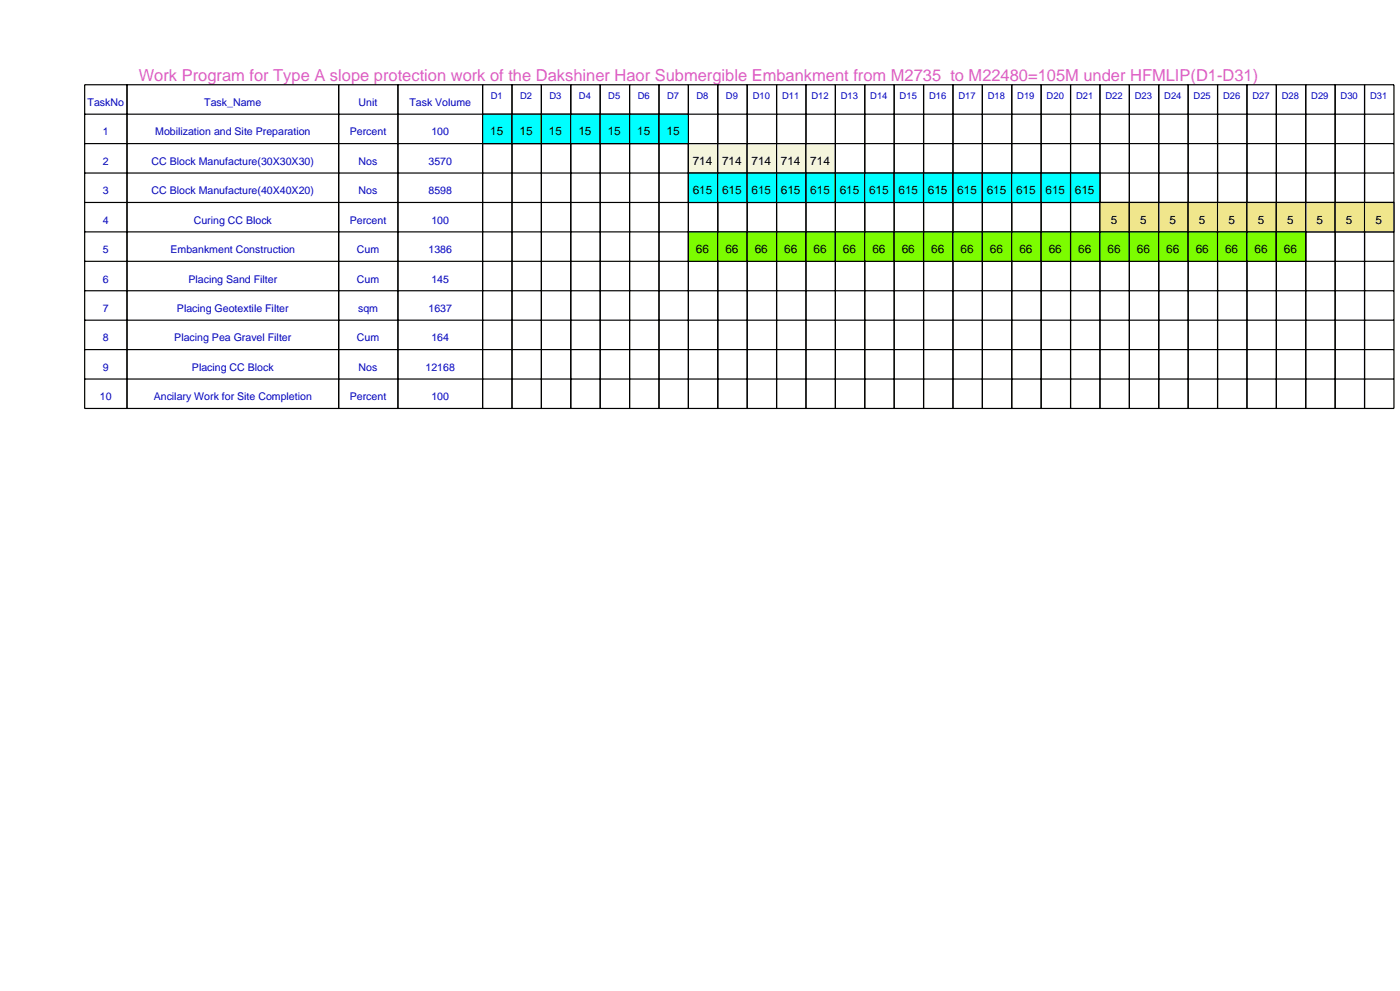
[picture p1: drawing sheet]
<svg xmlns="http://www.w3.org/2000/svg" width="420mm" height="297mm" viewBox="0 0 420 297" stroke-linecap="round" stroke-linejoin="round" font-family="sans-serif">
<defs><g id="words">
<text font-size="4.9" fill="#de5ec4" x="41.6" y="24.1">Work Program for Type A slope protection work of the Dakshiner Haor Submergible Embankment from M2735 to M22480=105M under HFMLIP(D1-D31)</text>
<g font-size="3.5">
<text x="147.1" y="40.6">15</text>
<text x="155.9" y="40.6">15</text>
<text x="164.7" y="40.6">15</text>
<text x="173.5" y="40.6">15</text>
<text x="182.3" y="40.6">15</text>
<text x="191.1" y="40.6">15</text>
<text x="200" y="40.6">15</text>
<text x="207.8" y="49.4">714</text>
<text x="216.6" y="49.4">714</text>
<text x="225.4" y="49.4">714</text>
<text x="234.3" y="49.4">714</text>
<text x="243.1" y="49.4">714</text>
<text x="207.8" y="58.2">615</text>
<text x="216.6" y="58.2">615</text>
<text x="225.4" y="58.2">615</text>
<text x="234.3" y="58.2">615</text>
<text x="243.1" y="58.2">615</text>
<text x="251.9" y="58.2">615</text>
<text x="260.7" y="58.2">615</text>
<text x="269.5" y="58.2">615</text>
<text x="278.4" y="58.2">615</text>
<text x="287.2" y="58.2">615</text>
<text x="296" y="58.2">615</text>
<text x="304.8" y="58.2">615</text>
<text x="313.6" y="58.2">615</text>
<text x="322.5" y="58.2">615</text>
<text x="333.2" y="67">5</text>
<text x="342.1" y="67">5</text>
<text x="350.9" y="67">5</text>
<text x="359.7" y="67">5</text>
<text x="368.5" y="67">5</text>
<text x="377.3" y="67">5</text>
<text x="386.2" y="67">5</text>
<text x="395" y="67">5</text>
<text x="403.8" y="67">5</text>
<text x="412.6" y="67">5</text>
<text x="208.8" y="75.8">66</text>
<text x="217.6" y="75.8">66</text>
<text x="226.4" y="75.8">66</text>
<text x="235.2" y="75.8">66</text>
<text x="244.1" y="75.8">66</text>
<text x="252.9" y="75.8">66</text>
<text x="261.7" y="75.8">66</text>
<text x="270.5" y="75.8">66</text>
<text x="279.3" y="75.8">66</text>
<text x="288.2" y="75.8">66</text>
<text x="297" y="75.8">66</text>
<text x="305.8" y="75.8">66</text>
<text x="314.6" y="75.8">66</text>
<text x="323.4" y="75.8">66</text>
<text x="332.3" y="75.8">66</text>
<text x="341.1" y="75.8">66</text>
<text x="349.9" y="75.8">66</text>
<text x="358.7" y="75.8">66</text>
<text x="367.5" y="75.8">66</text>
<text x="376.4" y="75.8">66</text>
<text x="385.2" y="75.8">66</text>
</g>
<g font-size="3.2" fill="#0000c4">
<text x="26.3" y="31.8">TaskNo</text>
<text x="61.3" y="31.8">Task_Name</text>
<text x="107.6" y="31.8">Unit</text>
<text x="122.8" y="31.8">Task Volume</text>
<text x="30.9" y="40.6">1</text>
<text x="46.6" y="40.6">Mobilization and Site Preparation</text>
<text x="104.9" y="40.6">Percent</text>
<text x="129.4" y="40.6">100</text>
<text x="30.9" y="49.4">2</text>
<text x="45.5" y="49.4">CC Block Manufacture(30X30X30)</text>
<text x="107.6" y="49.4">Nos</text>
<text x="128.5" y="49.4">3570</text>
<text x="30.9" y="58.2">3</text>
<text x="45.5" y="58.2">CC Block Manufacture(40X40X20)</text>
<text x="107.6" y="58.2">Nos</text>
<text x="128.5" y="58.2">8598</text>
<text x="30.9" y="67">4</text>
<text x="58.1" y="67">Curing CC Block</text>
<text x="104.9" y="67">Percent</text>
<text x="129.4" y="67">100</text>
<text x="30.9" y="75.8">5</text>
<text x="51.1" y="75.8">Embankment Construction</text>
<text x="107.1" y="75.8">Cum</text>
<text x="128.5" y="75.8">1386</text>
<text x="30.9" y="84.7">6</text>
<text x="56.5" y="84.7">Placing Sand Filter</text>
<text x="107.1" y="84.7">Cum</text>
<text x="129.4" y="84.7">145</text>
<text x="30.9" y="93.5">7</text>
<text x="53.1" y="93.5">Placing Geotextile Filter</text>
<text x="107.4" y="93.5">sqm</text>
<text x="128.5" y="93.5">1637</text>
<text x="30.9" y="102.3">8</text>
<text x="52.3" y="102.3">Placing Pea Gravel Filter</text>
<text x="107.1" y="102.3">Cum</text>
<text x="129.4" y="102.3">164</text>
<text x="30.9" y="111.1">9</text>
<text x="57.6" y="111.1">Placing CC Block</text>
<text x="107.6" y="111.1">Nos</text>
<text x="127.7" y="111.1">12168</text>
<text x="30" y="119.9">10</text>
<text x="46.1" y="119.9">Ancilary Work for Site Completion</text>
<text x="104.9" y="119.9">Percent</text>
<text x="129.4" y="119.9">100</text>
</g>
<g font-size="2.8" fill="#0000c4">
<text x="147.2" y="29.6">D1</text>
<text x="156" y="29.6">D2</text>
<text x="164.8" y="29.6">D3</text>
<text x="173.7" y="29.6">D4</text>
<text x="182.5" y="29.6">D5</text>
<text x="191.3" y="29.6">D6</text>
<text x="200.1" y="29.6">D7</text>
<text x="208.9" y="29.6">D8</text>
<text x="217.8" y="29.6">D9</text>
<text x="225.8" y="29.6">D10</text>
<text x="234.6" y="29.6">D11</text>
<text x="243.4" y="29.6">D12</text>
<text x="252.3" y="29.6">D13</text>
<text x="261.1" y="29.6">D14</text>
<text x="269.9" y="29.6">D15</text>
<text x="278.7" y="29.6">D16</text>
<text x="287.5" y="29.6">D17</text>
<text x="296.4" y="29.6">D18</text>
<text x="305.2" y="29.6">D19</text>
<text x="314" y="29.6">D20</text>
<text x="322.8" y="29.6">D21</text>
<text x="331.6" y="29.6">D22</text>
<text x="340.5" y="29.6">D23</text>
<text x="349.3" y="29.6">D24</text>
<text x="358.1" y="29.6">D25</text>
<text x="366.9" y="29.6">D26</text>
<text x="375.7" y="29.6">D27</text>
<text x="384.6" y="29.6">D28</text>
<text x="393.4" y="29.6">D29</text>
<text x="402.2" y="29.6">D30</text>
<text x="411" y="29.6">D31</text>
</g>
</g></defs>
<g fill="none" stroke="#000" stroke-width=".35">
<path d="M25.4 25.4h128.2v97h-128.2zM25.4 34.2h128.2M38.1 25.4v97M101.6 25.4v97M119.4 25.4v97M144.8 25.4v97M25.4 43h128.2M25.4 51.9h128.2M25.4 60.7h128.2M25.4 69.5h128.2M25.4 78.3h128.2M25.4 87.1h128.2"/>
<path d="M25.4 96h128.2M25.4 104.8h128.2M25.4 113.6h128.2"/>
</g>
<path d="M144.8 34.2h8.8v8.8h-8.8z" fill-rule="evenodd" fill="#0ff" stroke="#000" stroke-width=".35"/>
<path d="M153.6 25.4h8.8v97h-8.8zM153.6 34.2h8.8M153.6 43h8.8M153.6 51.9h8.8M153.6 60.7h8.8M153.6 69.5h8.8M153.6 78.3h8.8M153.6 87.1h8.8M153.6 96h8.8M153.6 104.8h8.8M153.6 113.6h8.8" fill="none" stroke="#000" stroke-width=".35"/>
<path d="M153.6 34.2h8.8v8.8h-8.8z" fill-rule="evenodd" fill="#0ff" stroke="#000" stroke-width=".35"/>
<path d="M162.4 25.4h8.8v97h-8.8zM162.4 34.2h8.8M162.4 43h8.8M162.4 51.9h8.8M162.4 60.7h8.8M162.4 69.5h8.8M162.4 78.3h8.8M162.4 87.1h8.8M162.4 96h8.8M162.4 104.8h8.8M162.4 113.6h8.8" fill="none" stroke="#000" stroke-width=".35"/>
<path d="M162.4 34.2h8.8v8.8h-8.8z" fill-rule="evenodd" fill="#0ff" stroke="#000" stroke-width=".35"/>
<path d="M171.2 25.4h8.9v97h-8.9zM171.2 34.2h8.9M171.2 43h8.9M171.2 51.9h8.9M171.2 60.7h8.9M171.2 69.5h8.9M171.2 78.3h8.9M171.2 87.1h8.9M171.2 96h8.9M171.2 104.8h8.9M171.2 113.6h8.9" fill="none" stroke="#000" stroke-width=".35"/>
<path d="M171.2 34.2h8.9v8.8h-8.9z" fill-rule="evenodd" fill="#0ff" stroke="#000" stroke-width=".35"/>
<path d="M180.1 25.4h8.8v97h-8.8zM180.1 34.2h8.8M180.1 43h8.8M180.1 51.9h8.8M180.1 60.7h8.8M180.1 69.5h8.8M180.1 78.3h8.8M180.1 87.1h8.8M180.1 96h8.8M180.1 104.8h8.8M180.1 113.6h8.8" fill="none" stroke="#000" stroke-width=".35"/>
<path d="M180.1 34.2h8.8v8.8h-8.8z" fill-rule="evenodd" fill="#0ff" stroke="#000" stroke-width=".35"/>
<path d="M188.9 25.4h8.8v97h-8.8zM188.9 34.2h8.8M188.9 43h8.8M188.9 51.9h8.8M188.9 60.7h8.8M188.9 69.5h8.8M188.9 78.3h8.8M188.9 87.1h8.8M188.9 96h8.8M188.9 104.8h8.8M188.9 113.6h8.8" fill="none" stroke="#000" stroke-width=".35"/>
<path d="M188.9 34.2h8.8v8.8h-8.8z" fill-rule="evenodd" fill="#0ff" stroke="#000" stroke-width=".35"/>
<path d="M197.7 25.4h8.8v97h-8.8zM197.7 34.2h8.8M197.7 43h8.8M197.7 51.9h8.8M197.7 60.7h8.8M197.7 69.5h8.8M197.7 78.3h8.8M197.7 87.1h8.8M197.7 96h8.8M197.7 104.8h8.8M197.7 113.6h8.8" fill="none" stroke="#000" stroke-width=".35"/>
<path d="M197.7 34.2h8.8v8.8h-8.8z" fill-rule="evenodd" fill="#0ff" stroke="#000" stroke-width=".35"/>
<path d="M206.5 25.4h8.8v97h-8.8zM206.5 34.2h8.8M206.5 43h8.8M206.5 51.9h8.8M206.5 60.7h8.8M206.5 69.5h8.8M206.5 78.3h8.8M206.5 87.1h8.8M206.5 96h8.8M206.5 104.8h8.8M206.5 113.6h8.8" fill="none" stroke="#000" stroke-width=".35"/>
<path d="M206.5 43h8.8v8.9h-8.8z" fill-rule="evenodd" fill="#f5f5dc" stroke="#000" stroke-width=".35"/>
<path d="M206.5 51.9h8.8v8.8h-8.8z" fill-rule="evenodd" fill="#0ff" stroke="#000" stroke-width=".35"/>
<path d="M206.5 69.5h8.8v8.8h-8.8z" fill-rule="evenodd" fill="#7cfc00" stroke="#000" stroke-width=".35"/>
<path d="M215.3 25.4h8.9v97h-8.9zM215.3 34.2h8.9M215.3 43h8.9M215.3 51.9h8.9M215.3 60.7h8.9M215.3 69.5h8.9M215.3 78.3h8.9M215.3 87.1h8.9M215.3 96h8.9M215.3 104.8h8.9M215.3 113.6h8.9" fill="none" stroke="#000" stroke-width=".35"/>
<path d="M215.3 43h8.9v8.9h-8.9z" fill-rule="evenodd" fill="#f5f5dc" stroke="#000" stroke-width=".35"/>
<path d="M215.3 51.9h8.9v8.8h-8.9z" fill-rule="evenodd" fill="#0ff" stroke="#000" stroke-width=".35"/>
<path d="M215.3 69.5h8.9v8.8h-8.9z" fill-rule="evenodd" fill="#7cfc00" stroke="#000" stroke-width=".35"/>
<path d="M224.2 25.4h8.8v97h-8.8zM224.2 34.2h8.8M224.2 43h8.8M224.2 51.9h8.8M224.2 60.7h8.8M224.2 69.5h8.8M224.2 78.3h8.8M224.2 87.1h8.8M224.2 96h8.8M224.2 104.8h8.8M224.2 113.6h8.8" fill="none" stroke="#000" stroke-width=".35"/>
<path d="M224.2 43h8.8v8.9h-8.8z" fill-rule="evenodd" fill="#f5f5dc" stroke="#000" stroke-width=".35"/>
<path d="M224.2 51.9h8.8v8.8h-8.8z" fill-rule="evenodd" fill="#0ff" stroke="#000" stroke-width=".35"/>
<path d="M224.2 69.5h8.8v8.8h-8.8z" fill-rule="evenodd" fill="#7cfc00" stroke="#000" stroke-width=".35"/>
<path d="M233 25.4h8.8v97h-8.8zM233 34.2h8.8M233 43h8.8M233 51.9h8.8M233 60.7h8.8M233 69.5h8.8M233 78.3h8.8M233 87.1h8.8M233 96h8.8M233 104.8h8.8M233 113.6h8.8" fill="none" stroke="#000" stroke-width=".35"/>
<path d="M233 43h8.8v8.9h-8.8z" fill-rule="evenodd" fill="#f5f5dc" stroke="#000" stroke-width=".35"/>
<path d="M233 51.9h8.8v8.8h-8.8z" fill-rule="evenodd" fill="#0ff" stroke="#000" stroke-width=".35"/>
<path d="M233 69.5h8.8v8.8h-8.8z" fill-rule="evenodd" fill="#7cfc00" stroke="#000" stroke-width=".35"/>
<path d="M241.8 25.4h8.8v97h-8.8zM241.8 34.2h8.8M241.8 43h8.8M241.8 51.9h8.8M241.8 60.7h8.8M241.8 69.5h8.8M241.8 78.3h8.8M241.8 87.1h8.8M241.8 96h8.8M241.8 104.8h8.8M241.8 113.6h8.8" fill="none" stroke="#000" stroke-width=".35"/>
<path d="M241.8 43h8.8v8.9h-8.8z" fill-rule="evenodd" fill="#f5f5dc" stroke="#000" stroke-width=".35"/>
<path d="M241.8 51.9h8.8v8.8h-8.8z" fill-rule="evenodd" fill="#0ff" stroke="#000" stroke-width=".35"/>
<path d="M241.8 69.5h8.8v8.8h-8.8z" fill-rule="evenodd" fill="#7cfc00" stroke="#000" stroke-width=".35"/>
<path d="M250.6 25.4h8.8v97h-8.8zM250.6 34.2h8.8M250.6 43h8.8M250.6 51.9h8.8M250.6 60.7h8.8M250.6 69.5h8.8M250.6 78.3h8.8M250.6 87.1h8.8M250.6 96h8.8M250.6 104.8h8.8M250.6 113.6h8.8" fill="none" stroke="#000" stroke-width=".35"/>
<path d="M250.6 51.9h8.8v8.8h-8.8z" fill-rule="evenodd" fill="#0ff" stroke="#000" stroke-width=".35"/>
<path d="M250.6 69.5h8.8v8.8h-8.8z" fill-rule="evenodd" fill="#7cfc00" stroke="#000" stroke-width=".35"/>
<path d="M259.4 25.4h8.9v97h-8.9zM259.4 34.2h8.9M259.4 43h8.9M259.4 51.9h8.9M259.4 60.7h8.9M259.4 69.5h8.9M259.4 78.3h8.9M259.4 87.1h8.9M259.4 96h8.9M259.4 104.8h8.9M259.4 113.6h8.9" fill="none" stroke="#000" stroke-width=".35"/>
<path d="M259.4 51.9h8.9v8.8h-8.9z" fill-rule="evenodd" fill="#0ff" stroke="#000" stroke-width=".35"/>
<path d="M259.4 69.5h8.9v8.8h-8.9z" fill-rule="evenodd" fill="#7cfc00" stroke="#000" stroke-width=".35"/>
<path d="M268.3 25.4h8.8v97h-8.8zM268.3 34.2h8.8M268.3 43h8.8M268.3 51.9h8.8M268.3 60.7h8.8M268.3 69.5h8.8M268.3 78.3h8.8M268.3 87.1h8.8M268.3 96h8.8M268.3 104.8h8.8M268.3 113.6h8.8" fill="none" stroke="#000" stroke-width=".35"/>
<path d="M268.3 51.9h8.8v8.8h-8.8z" fill-rule="evenodd" fill="#0ff" stroke="#000" stroke-width=".35"/>
<path d="M268.3 69.5h8.8v8.8h-8.8z" fill-rule="evenodd" fill="#7cfc00" stroke="#000" stroke-width=".35"/>
<path d="M277.1 25.4h8.8v97h-8.8zM277.1 34.2h8.8M277.1 43h8.8M277.1 51.9h8.8M277.1 60.7h8.8M277.1 69.5h8.8M277.1 78.3h8.8M277.1 87.1h8.8M277.1 96h8.8M277.1 104.8h8.8M277.1 113.6h8.8" fill="none" stroke="#000" stroke-width=".35"/>
<path d="M277.1 51.9h8.8v8.8h-8.8z" fill-rule="evenodd" fill="#0ff" stroke="#000" stroke-width=".35"/>
<path d="M277.1 69.5h8.8v8.8h-8.8z" fill-rule="evenodd" fill="#7cfc00" stroke="#000" stroke-width=".35"/>
<path d="M285.9 25.4h8.8v97h-8.8zM285.9 34.2h8.8M285.9 43h8.8M285.9 51.9h8.8M285.9 60.7h8.8M285.9 69.5h8.8M285.9 78.3h8.8M285.9 87.1h8.8M285.9 96h8.8M285.9 104.8h8.8M285.9 113.6h8.8" fill="none" stroke="#000" stroke-width=".35"/>
<path d="M285.9 51.9h8.8v8.8h-8.8z" fill-rule="evenodd" fill="#0ff" stroke="#000" stroke-width=".35"/>
<path d="M285.9 69.5h8.8v8.8h-8.8z" fill-rule="evenodd" fill="#7cfc00" stroke="#000" stroke-width=".35"/>
<path d="M294.7 25.4h8.8v97h-8.8zM294.7 34.2h8.8M294.7 43h8.8M294.7 51.9h8.8M294.7 60.7h8.8M294.7 69.5h8.8M294.7 78.3h8.8M294.7 87.1h8.8M294.7 96h8.8M294.7 104.8h8.8M294.7 113.6h8.8" fill="none" stroke="#000" stroke-width=".35"/>
<path d="M294.7 51.9h8.8v8.8h-8.8z" fill-rule="evenodd" fill="#0ff" stroke="#000" stroke-width=".35"/>
<path d="M294.7 69.5h8.8v8.8h-8.8z" fill-rule="evenodd" fill="#7cfc00" stroke="#000" stroke-width=".35"/>
<path d="M303.5 25.4h8.8v97h-8.8zM303.5 34.2h8.8M303.5 43h8.8M303.5 51.9h8.8M303.5 60.7h8.8M303.5 69.5h8.8M303.5 78.3h8.8M303.5 87.1h8.8M303.5 96h8.8M303.5 104.8h8.8M303.5 113.6h8.8" fill="none" stroke="#000" stroke-width=".35"/>
<path d="M303.5 51.9h8.8v8.8h-8.8z" fill-rule="evenodd" fill="#0ff" stroke="#000" stroke-width=".35"/>
<path d="M303.5 69.5h8.8v8.8h-8.8z" fill-rule="evenodd" fill="#7cfc00" stroke="#000" stroke-width=".35"/>
<path d="M312.3 25.4h8.9v97h-8.9zM312.3 34.2h8.9M312.3 43h8.9M312.3 51.9h8.9M312.3 60.7h8.9M312.3 69.5h8.9M312.3 78.3h8.9M312.3 87.1h8.9M312.3 96h8.9M312.3 104.8h8.9M312.3 113.6h8.9" fill="none" stroke="#000" stroke-width=".35"/>
<path d="M312.3 51.9h8.9v8.8h-8.9z" fill-rule="evenodd" fill="#0ff" stroke="#000" stroke-width=".35"/>
<path d="M312.3 69.5h8.9v8.8h-8.9z" fill-rule="evenodd" fill="#7cfc00" stroke="#000" stroke-width=".35"/>
<path d="M321.2 25.4h8.8v97h-8.8zM321.2 34.2h8.8M321.2 43h8.8M321.2 51.9h8.8M321.2 60.7h8.8M321.2 69.5h8.8M321.2 78.3h8.8M321.2 87.1h8.8M321.2 96h8.8M321.2 104.8h8.8M321.2 113.6h8.8" fill="none" stroke="#000" stroke-width=".35"/>
<path d="M321.2 51.9h8.8v8.8h-8.8z" fill-rule="evenodd" fill="#0ff" stroke="#000" stroke-width=".35"/>
<path d="M321.2 69.5h8.8v8.8h-8.8z" fill-rule="evenodd" fill="#7cfc00" stroke="#000" stroke-width=".35"/>
<path d="M330 25.4h8.8v97h-8.8zM330 34.2h8.8M330 43h8.8M330 51.9h8.8M330 60.7h8.8M330 69.5h8.8M330 78.3h8.8M330 87.1h8.8M330 96h8.8M330 104.8h8.8M330 113.6h8.8" fill="none" stroke="#000" stroke-width=".35"/>
<path d="M330 60.7h8.8v8.8h-8.8z" fill-rule="evenodd" fill="#f0e68c" stroke="#000" stroke-width=".35"/>
<path d="M330 69.5h8.8v8.8h-8.8z" fill-rule="evenodd" fill="#7cfc00" stroke="#000" stroke-width=".35"/>
<path d="M338.8 25.4h8.8v97h-8.8zM338.8 34.2h8.8M338.8 43h8.8M338.8 51.9h8.8M338.8 60.7h8.8M338.8 69.5h8.8M338.8 78.3h8.8M338.8 87.1h8.8M338.8 96h8.8M338.8 104.8h8.8M338.8 113.6h8.8" fill="none" stroke="#000" stroke-width=".35"/>
<path d="M338.8 60.7h8.8v8.8h-8.8z" fill-rule="evenodd" fill="#f0e68c" stroke="#000" stroke-width=".35"/>
<path d="M338.8 69.5h8.8v8.8h-8.8z" fill-rule="evenodd" fill="#7cfc00" stroke="#000" stroke-width=".35"/>
<path d="M347.6 25.4h8.8v97h-8.8zM347.6 34.2h8.8M347.6 43h8.8M347.6 51.9h8.8M347.6 60.7h8.8M347.6 69.5h8.8M347.6 78.3h8.8M347.6 87.1h8.8M347.6 96h8.8M347.6 104.8h8.8M347.6 113.6h8.8" fill="none" stroke="#000" stroke-width=".35"/>
<path d="M347.6 60.7h8.8v8.8h-8.8z" fill-rule="evenodd" fill="#f0e68c" stroke="#000" stroke-width=".35"/>
<path d="M347.6 69.5h8.8v8.8h-8.8z" fill-rule="evenodd" fill="#7cfc00" stroke="#000" stroke-width=".35"/>
<path d="M356.4 25.4h8.9v97h-8.9zM356.4 34.2h8.9M356.4 43h8.9M356.4 51.9h8.9M356.4 60.7h8.9M356.4 69.5h8.9M356.4 78.3h8.9M356.4 87.1h8.9M356.4 96h8.9M356.4 104.8h8.9M356.4 113.6h8.9" fill="none" stroke="#000" stroke-width=".35"/>
<path d="M356.4 60.7h8.9v8.8h-8.9z" fill-rule="evenodd" fill="#f0e68c" stroke="#000" stroke-width=".35"/>
<path d="M356.4 69.5h8.9v8.8h-8.9z" fill-rule="evenodd" fill="#7cfc00" stroke="#000" stroke-width=".35"/>
<path d="M365.3 25.4h8.8v97h-8.8zM365.3 34.2h8.8M365.3 43h8.8M365.3 51.9h8.8M365.3 60.7h8.8M365.3 69.5h8.8M365.3 78.3h8.8M365.3 87.1h8.8M365.3 96h8.8M365.3 104.8h8.8M365.3 113.6h8.8" fill="none" stroke="#000" stroke-width=".35"/>
<path d="M365.3 60.7h8.8v8.8h-8.8z" fill-rule="evenodd" fill="#f0e68c" stroke="#000" stroke-width=".35"/>
<path d="M365.3 69.5h8.8v8.8h-8.8z" fill-rule="evenodd" fill="#7cfc00" stroke="#000" stroke-width=".35"/>
<path d="M374.1 25.4h8.8v97h-8.8zM374.1 34.2h8.8M374.1 43h8.8M374.1 51.9h8.8M374.1 60.7h8.8M374.1 69.5h8.8M374.1 78.3h8.8M374.1 87.1h8.8M374.1 96h8.8M374.1 104.8h8.8M374.1 113.6h8.8" fill="none" stroke="#000" stroke-width=".35"/>
<path d="M374.1 60.7h8.8v8.8h-8.8z" fill-rule="evenodd" fill="#f0e68c" stroke="#000" stroke-width=".35"/>
<path d="M374.1 69.5h8.8v8.8h-8.8z" fill-rule="evenodd" fill="#7cfc00" stroke="#000" stroke-width=".35"/>
<path d="M382.9 25.4h8.8v97h-8.8zM382.9 34.2h8.8M382.9 43h8.8M382.9 51.9h8.8M382.9 60.7h8.8M382.9 69.5h8.8M382.9 78.3h8.8M382.9 87.1h8.8M382.9 96h8.8M382.9 104.8h8.8M382.9 113.6h8.8" fill="none" stroke="#000" stroke-width=".35"/>
<path d="M382.9 60.7h8.8v8.8h-8.8z" fill-rule="evenodd" fill="#f0e68c" stroke="#000" stroke-width=".35"/>
<path d="M382.9 69.5h8.8v8.8h-8.8z" fill-rule="evenodd" fill="#7cfc00" stroke="#000" stroke-width=".35"/>
<path d="M391.7 25.4h8.8v97h-8.8zM391.7 34.2h8.8M391.7 43h8.8M391.7 51.9h8.8M391.7 60.7h8.8M391.7 69.5h8.8M391.7 78.3h8.8M391.7 87.1h8.8M391.7 96h8.8M391.7 104.8h8.8M391.7 113.6h8.8" fill="none" stroke="#000" stroke-width=".35"/>
<path d="M391.7 60.7h8.8v8.8h-8.8z" fill-rule="evenodd" fill="#f0e68c" stroke="#000" stroke-width=".35"/>
<path d="M400.5 25.4h8.9v97h-8.9zM400.5 34.2h8.9M400.5 43h8.9M400.5 51.9h8.9M400.5 60.7h8.9M400.5 69.5h8.9M400.5 78.3h8.9M400.5 87.1h8.9M400.5 96h8.9M400.5 104.8h8.9M400.5 113.6h8.9" fill="none" stroke="#000" stroke-width=".35"/>
<path d="M400.5 60.7h8.9v8.8h-8.9z" fill-rule="evenodd" fill="#f0e68c" stroke="#000" stroke-width=".35"/>
<path d="M409.4 25.4h8.8v97h-8.8zM409.4 34.2h8.8M409.4 43h8.8M409.4 51.9h8.8M409.4 60.7h8.8M409.4 69.5h8.8M409.4 78.3h8.8M409.4 87.1h8.8M409.4 96h8.8M409.4 104.8h8.8M409.4 113.6h8.8" fill="none" stroke="#000" stroke-width=".35"/>
<path d="M409.4 60.7h8.8v8.8h-8.8z" fill-rule="evenodd" fill="#f0e68c" stroke="#000" stroke-width=".35"/>
<use href="#words"/>
</svg>
